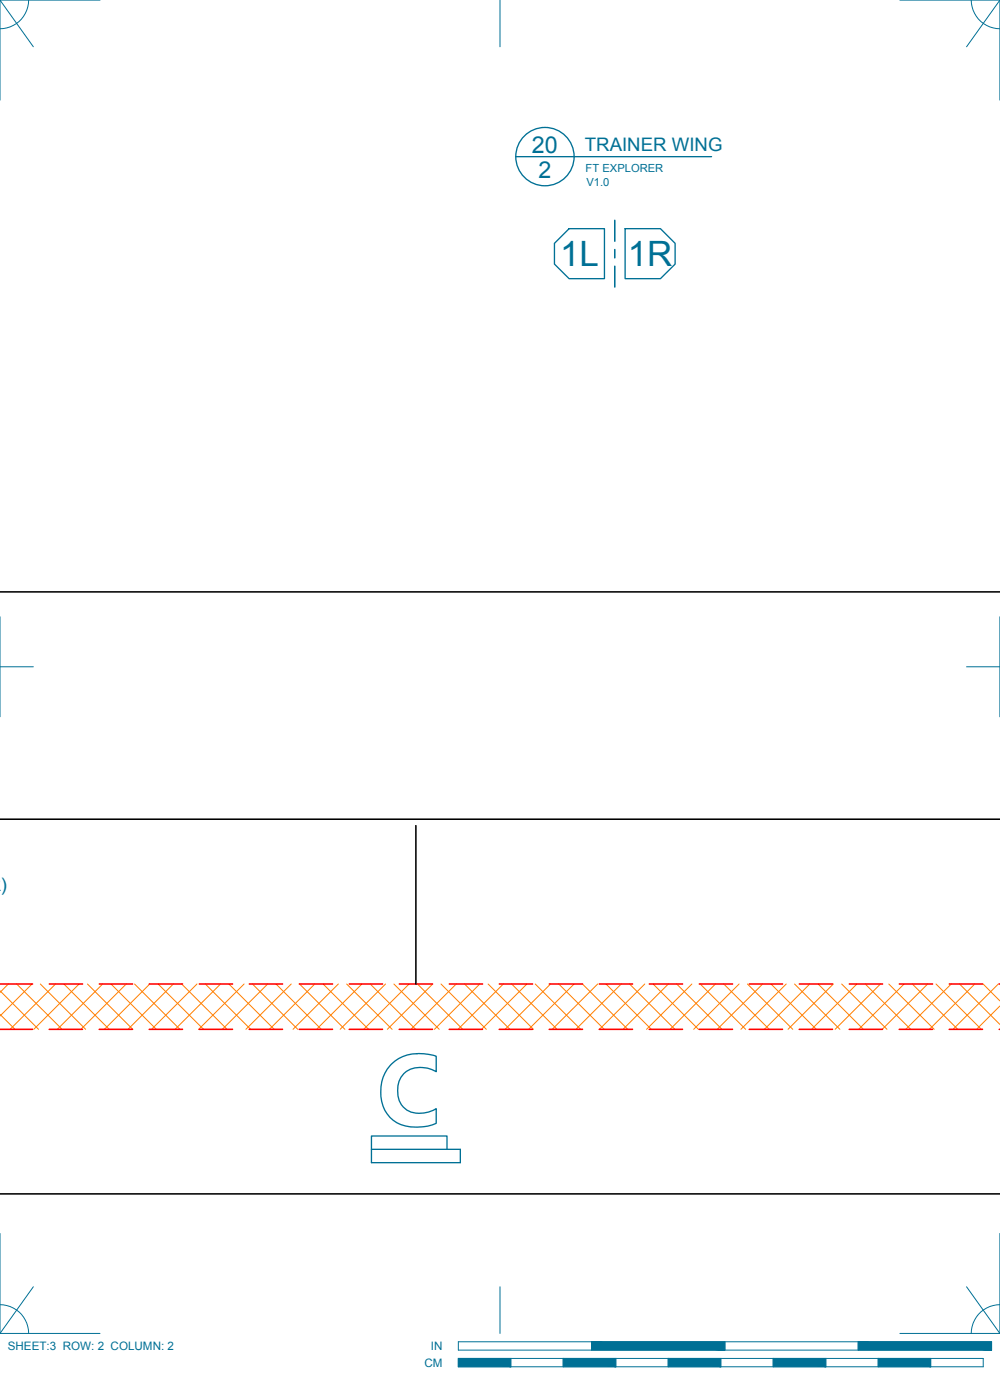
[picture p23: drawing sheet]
<svg xmlns="http://www.w3.org/2000/svg" width="190mm" height="267mm" viewBox="0 0 190 267" stroke-linecap="round" stroke-linejoin="round" font-family="sans-serif">
<defs><g id="words">
<g font-size="6.7" fill="#007095">
<text x="106.7" y="50.7">1L</text>
<text x="119.6" y="50.7">1R</text>
</g>
<g font-size="4.4" fill="#007095">
<text x="101.3" y="29.1">20</text>
<text x="102.6" y="33.8">2</text>
</g>
<g font-size="3.5" fill="#007095">
<text x="111.4" y="28.7">TRAINER WING</text>
<text x=".1" y="169.7">)</text>
</g>
<g font-size="2.2" fill="#007095">
<text x="1.5" y="257.2">SHEET:3 ROW: 2 COLUMN: 2</text>
<text x="82.1" y="257.2">IN</text>
<text x="80.8" y="260.4">CM</text>
</g>
<g font-size="2.1" fill="#007095">
<text x="111.6" y="32.8">FT EXPLORER</text>
<text x="111.7" y="35.3">V1.0</text>
</g>
</g></defs>
<g fill="none" stroke="#ff7f00" stroke-width=".19">
<path d="M0 188.7l7.3 7.4M0 193.2l2.9 2.9M1.6 187.5l-1.6 1.6M3.2 187.5l8.6 8.6M6.1 187.5l-6.1 6M7.7 187.5l8.6 8.6M10.6 187.5l-8.7 8.6M12.2 187.5l8.6 8.6M15.1 187.5l-8.7 8.6M16.7 187.5l8.6 8.6M19.6 187.5l-8.7 8.6M21.1 187.5l8.7 8.6"/>
<path d="M24 187.5l-8.6 8.6M25.6 187.5l8.7 8.6M28.5 187.5l-8.6 8.6M30.1 187.5l8.7 8.6M33 187.5l-8.6 8.6M34.6 187.5l8.7 8.6M37.5 187.5l-8.6 8.6M39.1 187.5l8.7 8.6M42 187.5l-8.6 8.6M43.6 187.5l8.6 8.6M46.5 187.5l-8.7 8.6M48.1 187.5l8.6 8.6"/>
<path d="M51 187.5l-8.6 8.6M52.6 187.5l8.6 8.6M55.5 187.5l-8.7 8.6M57.1 187.5l8.6 8.6M60 187.5l-8.7 8.6M61.6 187.5l8.6 8.6M64.5 187.5l-8.7 8.6M66 187.5l8.7 8.6M68.9 187.5l-8.6 8.6M70.5 187.5l8.7 8.6M73.4 187.5l-8.6 8.6M75 187.5l8.7 8.6"/>
<path d="M77.9 187.5l-8.6 8.6M79.5 187.5l8.7 8.6M82.4 187.5l-8.6 8.6M84 187.5l8.6 8.6M86.9 187.5l-8.6 8.6M88.5 187.5l8.6 8.6M91.4 187.5l-8.6 8.6M93 187.5l8.6 8.6M95.9 187.5l-8.7 8.6M97.5 187.5l8.6 8.6M100.4 187.5l-8.7 8.6M102 187.5l8.6 8.6"/>
<path d="M104.9 187.5l-8.7 8.6M106.4 187.5l8.7 8.6M109.4 187.5l-8.7 8.6M111 187.5l8.6 8.6M113.9 187.5l-8.7 8.6M115.4 187.5l8.7 8.6M118.3 187.5l-8.6 8.6M119.9 187.5l8.7 8.6M122.8 187.5l-8.6 8.6M124.4 187.5l8.7 8.6M127.3 187.5l-8.6 8.6M128.9 187.5l8.6 8.6"/>
<path d="M131.8 187.5l-8.6 8.6M133.4 187.5l8.6 8.6M136.3 187.5l-8.6 8.6M137.9 187.5l8.6 8.6M140.8 187.5l-8.7 8.6M142.4 187.5l8.6 8.6M145.3 187.5l-8.7 8.6M146.9 187.5l8.6 8.6M149.8 187.5l-8.7 8.6M151.4 187.5l8.6 8.6M154.3 187.5l-8.7 8.6M155.9 187.5l8.6 8.6"/>
<path d="M158.7 187.5l-8.6 8.6M160.3 187.5l8.7 8.6M163.2 187.5l-8.6 8.6M164.8 187.5l8.7 8.6M167.7 187.5l-8.6 8.6M169.3 187.5l8.7 8.6M172.2 187.5l-8.6 8.6M173.8 187.5l8.7 8.6M176.7 187.5l-8.6 8.6M178.3 187.5l8.6 8.6M181.2 187.5l-8.6 8.6M182.8 187.5l7.7 7.7"/>
<path d="M185.7 187.5l-8.6 8.6M187.3 187.5l3.2 3.2M190.2 187.5l-8.7 8.6M190.5 191.6l-4.5 4.5"/>
</g>
<g fill="none" stroke="#007095" stroke-width=".25">
<path d="M98.2 29.8h37.4M105.6 46.4l2.8-2.8h6.7v9.5h-6.7l-2.8-2.8zM119.1 43.6h6.7l2.8 2.8v3.9l-2.8 2.8h-6.7zM70.8 218.9h16.9v2.6h-16.9v-5.1h14.4v2.5M74.5 202.7a8.3 8.3 0 0 1 8.6-1.5v3a5.3 5.3 0 0 0-6.2 .3 5.1 5.1 0 0 0 0 6.4 5.2 5.2 0 0 0 6.2 .3v2.8a9.5 9.5 0 0 1-7.5-.1 6.6 6.6 0 0 1-3-6.9 7.1 7.1 0 0 1 1.9-4.3z"/>
<circle cx="103.8" cy="29.8" r="5.6"/>
</g>
<path d="M117.1 42v4M117.1 47.5v1.6M117.1 50.7v4" fill="none" stroke="#007095" stroke-width=".3"/>
<g fill="none" stroke="#f00" stroke-width=".3">
<path d="M0 196.1h6.2M0 187.5h6.2M9.4 196.1h6.3M9.4 187.5h6.3M18.9 196.1h6.4M18.9 187.5h6.4M28.4 196.1h6.4M28.4 187.5h6.4M38 196.1h6.3M38 187.5h6.3M47.5 196.1h6.3M47.5 187.5h6.3"/>
<path d="M57 196.1h6.4M57 187.5h6.4M66.5 196.1h6.4M66.5 187.5h6.4M76.1 196.1h6.3M76.1 187.5h6.3M85.6 196.1h6.3M85.6 187.5h6.3M95.1 196.1h6.4M95.1 187.5h6.4M104.6 196.1h6.4M104.6 187.5h6.4"/>
<path d="M114.2 196.1h6.3M114.2 187.5h6.3M123.7 196.1h6.3M123.7 187.5h6.3M133.2 196.1h6.4M133.2 187.5h6.4M142.7 196.1h6.4M142.7 187.5h6.4M152.3 196.1h6.3M152.3 187.5h6.3M161.8 196.1h6.3M161.8 187.5h6.3"/>
<path d="M171.3 196.1h6.4M171.3 187.5h6.4M180.8 196.1h6.4M180.8 187.5h6.4M190.4 196.1h.1M190.4 187.5h.1"/>
</g>
<path d="M0 112.8h190.5M0 156.1h190.5M79.2 157.3v30.2M0 227.4h190.5" fill="none" stroke="#000" stroke-width=".3"/>
<g fill="none" stroke="#007095" stroke-width=".19">
<path d="M0 0l6.3 8.9M5.5 0a5.5 5.5 0 0 1-5.5 5.5M19 0h-19v19.1M95.2 0v8.9M171.4 0h19.1v19.1M185 0a5.5 5.5 0 0 0 5.5 5.5M190.5 0l-6.4 8.9M0 117.5v19M190.5 117.5v19M0 127h6.3M184.1 127h6.4M0 235v19h19"/>
<path d="M190.5 235v19h-19.1M0 248.5a5.5 5.5 0 0 1 5.5 5.5M6.3 245.1l-6.3 8.9M87.3 255.6h101.6v1.6h-101.6zM87.3 258.8h100v1.6h-100zM95.2 245.1v8.9M97.3 258.8v1.6M107.3 258.8v1.6M112.7 255.6v1.6M117.3 258.8v1.6M127.3 258.8v1.6M137.3 258.8v1.6"/>
<path d="M138.1 255.6v1.6M147.3 258.8v1.6M157.3 258.8v1.6M163.5 255.6v1.6M167.3 258.8v1.6M177.3 258.8v1.6M184.1 245.1l6.4 8.9M190.5 248.5a5.5 5.5 0 0 0-5.5 5.5"/>
</g>
<g fill="#007095" stroke="#007095" stroke-width=".19">
<path d="M163.5 255.6l25.4 1.6v-1.6zM163.5 255.6l25.4 1.6h-25.4z"/>
<path d="M112.7 255.6l25.4 1.6v-1.6zM112.7 255.6l25.4 1.6h-25.4z"/>
<path d="M167.3 258.8l10 1.6v-1.6zM167.3 258.8l10 1.6h-10z"/>
<path d="M147.3 258.8l10 1.6v-1.6zM147.3 258.8l10 1.6h-10z"/>
<path d="M127.3 258.8l10 1.6v-1.6zM127.3 258.8l10 1.6h-10z"/>
<path d="M107.3 258.8l10 1.6v-1.6zM107.3 258.8l10 1.6h-10z"/>
<path d="M87.3 258.8l10 1.6v-1.6zM87.3 258.8l10 1.6h-10z"/>
</g>
<use href="#words"/>
</svg>
